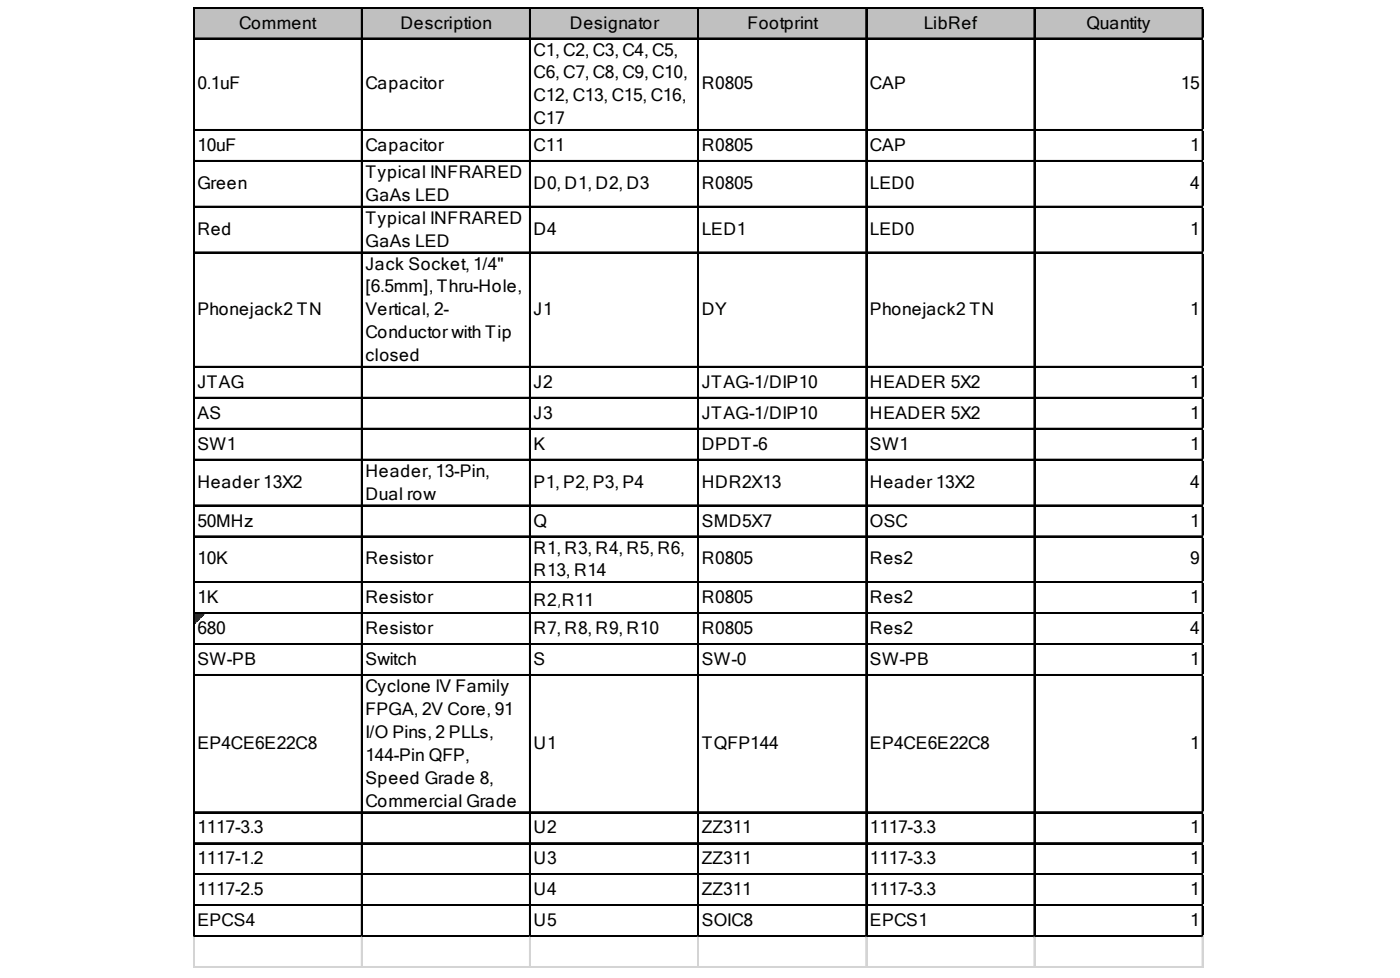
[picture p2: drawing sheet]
<svg xmlns="http://www.w3.org/2000/svg" width="288mm" height="201mm" viewBox="0 0 288 201" stroke-linecap="round" stroke-linejoin="round" font-family="sans-serif">
<defs><g id="words">
<g font-size="3.6">
<text x="49.2" y="5.9">Comment</text>
<text x="82.3" y="5.9">Description</text>
<text x="117.2" y="5.9">Designator</text>
<text x="153.7" y="5.9">Footprint</text>
<text x="189.9" y="5.9">LibRef</text>
<text x="223.4" y="5.9">Quantity</text>
<text x="109.7" y="11.4">C1, C2, C3, C4, C5,</text>
<text x="109.7" y="16.1">C6, C7, C8, C9, C10,</text>
<text x="40.6" y="18.4">0.1uF</text>
<text x="75.2" y="18.4">Capacitor</text>
<text x="109.7" y="20.8">C12, C13, C15, C16,</text>
<text x="144.3" y="18.4">R0805</text>
<text x="178.9" y="18.4">CAP</text>
<text x="242.8" y="18.4">15</text>
<text x="109.7" y="25.5">C17</text>
<text x="40.6" y="31.1">10uF</text>
<text x="75.2" y="31.1">Capacitor</text>
<text x="109.7" y="31.1">C11</text>
<text x="144.3" y="31.1">R0805</text>
<text x="178.9" y="31.1">CAP</text>
<text x="244.7" y="31.1">1</text>
<text x="40.6" y="38.8">Green</text>
<text x="75.2" y="36.6">Typical INFRARED</text>
<text x="75.2" y="41.3">GaAs LED</text>
<text x="109.7" y="38.8">D0, D1, D2, D3</text>
<text x="144.3" y="38.8">R0805</text>
<text x="178.9" y="38.8">LED0</text>
<text x="244.7" y="38.8">4</text>
<text x="75.2" y="46">Typical INFRARED</text>
<text x="40.6" y="48.2">Red</text>
<text x="75.2" y="50.7">GaAs LED</text>
<text x="109.7" y="48.2">D4</text>
<text x="144.3" y="48.2">LED1</text>
<text x="178.9" y="48.2">LED0</text>
<text x="244.7" y="48.2">1</text>
<text x="75.2" y="55.4">Jack Socket, 1/4&quot;</text>
<text x="40.6" y="64.8">Phonejack2 TN</text>
<text x="75.2" y="60.1">[6.5mm], Thru-Hole,</text>
<text x="75.2" y="64.8">Vertical, 2-</text>
<text x="109.7" y="64.8">J1</text>
<text x="144.3" y="64.8">DY</text>
<text x="178.9" y="64.8">Phonejack2 TN</text>
<text x="244.7" y="64.8">1</text>
<text x="75.2" y="69.5">Conductor with Tip</text>
<text x="75.2" y="74.2">closed</text>
<text x="40.6" y="79.8">JTAG</text>
<text x="109.7" y="79.8">J2</text>
<text x="144.3" y="79.8">JTAG-1/DIP10</text>
<text x="178.9" y="79.8">HEADER 5X2</text>
<text x="244.7" y="79.8">1</text>
<text x="40.6" y="86.1">AS</text>
<text x="109.7" y="86.1">J3</text>
<text x="144.3" y="86.1">JTAG-1/DIP10</text>
<text x="178.9" y="86.1">HEADER 5X2</text>
<text x="244.7" y="86.1">1</text>
<text x="40.6" y="92.5">SW1</text>
<text x="109.7" y="92.5">K</text>
<text x="144.3" y="92.5">DPDT-6</text>
<text x="178.9" y="92.5">SW1</text>
<text x="244.7" y="92.5">1</text>
<text x="40.6" y="100.3">Header 13X2</text>
<text x="75.2" y="98">Header, 13-Pin,</text>
<text x="109.7" y="100.3">P1, P2, P3, P4</text>
<text x="144.3" y="100.3">HDR2X13</text>
<text x="178.9" y="100.3">Header 13X2</text>
<text x="244.7" y="100.3">4</text>
<text x="75.2" y="102.7">Dual row</text>
<text x="40.6" y="108.3">50MHz</text>
<text x="109.7" y="108.3">Q</text>
<text x="109.7" y="113.8">R1, R3, R4, R5, R6,</text>
<text x="144.3" y="108.3">SMD5X7</text>
<text x="178.9" y="108.3">OSC</text>
<text x="244.7" y="108.3">1</text>
<text x="40.6" y="116">10K</text>
<text x="75.2" y="116">Resistor</text>
<text x="109.7" y="118.5">R13, R14</text>
<text x="144.3" y="116">R0805</text>
<text x="178.9" y="116">Res2</text>
<text x="244.7" y="116">9</text>
<text x="40.6" y="124">1K</text>
<text x="75.2" y="124">Resistor</text>
<text x="109.7" y="124.6">R2,R11</text>
<text x="144.3" y="124">R0805</text>
<text x="178.9" y="124">Res2</text>
<text x="244.7" y="124">1</text>
<text x="40.6" y="130.4">680</text>
<text x="75.2" y="130.4">Resistor</text>
<text x="109.7" y="130.4">R7, R8, R9, R10</text>
<text x="144.3" y="130.4">R0805</text>
<text x="178.9" y="130.4">Res2</text>
<text x="244.7" y="130.4">4</text>
<text x="40.6" y="136.8">SW-PB</text>
<text x="75.2" y="136.8">Switch</text>
<text x="109.7" y="136.8">S</text>
<text x="144.3" y="136.8">SW-0</text>
<text x="178.9" y="136.8">SW-PB</text>
<text x="244.7" y="136.8">1</text>
<text x="75.2" y="142.3">Cyclone IV Family</text>
<text x="75.2" y="147">FPGA, 2V Core, 91</text>
<text x="40.6" y="153.9">EP4CE6E22C8</text>
<text x="75.2" y="151.7">I/O Pins, 2 PLLs,</text>
<text x="109.7" y="153.9">U1</text>
<text x="144.3" y="153.9">TQFP144</text>
<text x="178.9" y="153.9">EP4CE6E22C8</text>
<text x="244.7" y="153.9">1</text>
<text x="75.2" y="156.4">144-Pin QFP,</text>
<text x="75.2" y="161.1">Speed Grade 8,</text>
<text x="75.2" y="165.8">Commercial Grade</text>
<text x="40.6" y="171.4">1117-3.3</text>
<text x="109.7" y="171.4">U2</text>
<text x="144.3" y="171.4">ZZ311</text>
<text x="178.9" y="171.4">1117-3.3</text>
<text x="244.7" y="171.4">1</text>
<text x="40.6" y="177.7">1117-1.2</text>
<text x="109.7" y="177.7">U3</text>
<text x="144.3" y="177.7">ZZ311</text>
<text x="178.9" y="177.7">1117-3.3</text>
<text x="244.7" y="177.7">1</text>
<text x="40.6" y="184.1">1117-2.5</text>
<text x="109.7" y="184.1">U4</text>
<text x="144.3" y="184.1">ZZ311</text>
<text x="178.9" y="184.1">1117-3.3</text>
<text x="244.7" y="184.1">1</text>
<text x="40.6" y="190.4">EPCS4</text>
<text x="109.7" y="190.4">U5</text>
<text x="144.3" y="190.4">SOIC8</text>
<text x="178.9" y="190.4">EPCS1</text>
<text x="244.7" y="190.4">1</text>
</g>
</g></defs>
<path d="M40 1.7h207.5v6.4h-207.5z" fill="#c0c0c0"/>
<path d="M40 126.3h2" fill="none" stroke="#008000" stroke-width=".28"/>
<path d="M40 126.3h2v.2h-2z" fill="#008000"/>
<path d="M40 126.5h1.7" fill="none" stroke="#008000" stroke-width=".28"/>
<path d="M40 126.5h1.7v.3h-1.7z" fill="#008000"/>
<path d="M40 126.8h1.4" fill="none" stroke="#008000" stroke-width=".28"/>
<path d="M40 126.8h1.4v.3h-1.4z" fill="#008000"/>
<path d="M40 127.1h1.1" fill="none" stroke="#008000" stroke-width=".28"/>
<path d="M40 127.1h1.1v.3h-1.1z" fill="#008000"/>
<path d="M40 127.4h.9" fill="none" stroke="#008000" stroke-width=".28"/>
<path d="M40 127.4h.9v.2h-.9z" fill="#008000"/>
<path d="M40 127.6h.6" fill="none" stroke="#008000" stroke-width=".28"/>
<path d="M40 127.6h.6v.3h-.6z" fill="#008000"/>
<path d="M40 127.9h.3" fill="none" stroke="#008000" stroke-width=".28"/>
<path d="M40 127.9h.3v.3h-.3z" fill="#008000"/>
<g fill="none" stroke="#000" stroke-width=".28">
<path d="M39.7 1.5v191.2M39.9 1.5v191.2M40 1.5h207.5M40 1.6h207.5M40 7.8h207.5M40 8h207.5M74.3 1.8v190.9M74.5 1.8v190.9M108.9 1.8v190.9M109 1.8v190.9M143.5 1.8v190.9M143.6 1.8v190.9"/>
<path d="M178.1 1.8v190.9M178.2 1.8v190.9M212.6 1.8v190.9M212.8 1.8v190.9M247.2 1.8v190.9M247.3 1.8v190.9M40 26.7h207.5M40 26.8h207.5M40 33h207.5M40 33.2h207.5M40 42.4h207.5M40 42.6h207.5"/>
<path d="M40 51.8h207.5M40 52h207.5M40 75.4h207.5M40 75.5h207.5M40 81.7h207.5M40 81.9h207.5M40 88.1h207.5M40 88.2h207.5M40 94.4h207.5M40 94.6h207.5M40 103.9h207.5M40 104h207.5"/>
<path d="M40 110.2h207.5M40 110.4h207.5M40 119.6h207.5M40 119.8h207.5M40 126h207.5M40 126.1h207.5M40 132.3h207.5M40 132.5h207.5M40 138.7h207.5M40 138.9h207.5M40 166.9h207.5M40 167.1h207.5"/>
<path d="M40 173.3h207.5M40 173.4h207.5M40 179.7h207.5M40 179.8h207.5M40 186h207.5M40 186.2h207.5M40 192.4h207.5M40 192.5h207.5"/>
</g>
<g fill="none" stroke="#d4d4d4" stroke-width=".28">
<path d="M247.5 1.5h.1M39.7 192.7v6.2M39.9 192.7v6.2M74.3 192.7v6.2M74.5 192.7v6.2M108.9 192.7v6.2M109 192.7v6.2M143.5 192.7v6.2M143.6 192.7v6.2M178.1 192.7v6.2M178.2 192.7v6.2M212.6 192.7v6.2"/>
<path d="M212.8 192.7v6.2M247.2 192.7v6.2M247.3 192.7v6.2"/>
</g>
<path d="M247.5 1.5v.3z" fill="#d4d4d4"/>
<path d="M247.5 7.8h.1" fill="none" stroke="#d4d4d4" stroke-width=".28"/>
<path d="M247.5 7.8v.3z" fill="#d4d4d4"/>
<path d="M247.5 26.7h.1" fill="none" stroke="#d4d4d4" stroke-width=".28"/>
<path d="M247.5 26.7v.2z" fill="#d4d4d4"/>
<path d="M247.5 33h.1" fill="none" stroke="#d4d4d4" stroke-width=".28"/>
<path d="M247.5 33v.3z" fill="#d4d4d4"/>
<path d="M247.5 42.4h.1" fill="none" stroke="#d4d4d4" stroke-width=".28"/>
<path d="M247.5 42.4v.3z" fill="#d4d4d4"/>
<path d="M247.5 51.8h.1" fill="none" stroke="#d4d4d4" stroke-width=".28"/>
<path d="M247.5 51.8v.3z" fill="#d4d4d4"/>
<path d="M247.5 75.4h.1" fill="none" stroke="#d4d4d4" stroke-width=".28"/>
<path d="M247.5 75.4v.2z" fill="#d4d4d4"/>
<path d="M247.5 81.7h.1" fill="none" stroke="#d4d4d4" stroke-width=".28"/>
<path d="M247.5 81.7v.3z" fill="#d4d4d4"/>
<path d="M247.5 88.1h.1" fill="none" stroke="#d4d4d4" stroke-width=".28"/>
<path d="M247.5 88.1v.3z" fill="#d4d4d4"/>
<path d="M247.5 94.4h.1" fill="none" stroke="#d4d4d4" stroke-width=".28"/>
<path d="M247.5 94.4v.3z" fill="#d4d4d4"/>
<path d="M247.5 103.9h.1" fill="none" stroke="#d4d4d4" stroke-width=".28"/>
<path d="M247.5 103.9v.2z" fill="#d4d4d4"/>
<path d="M247.5 110.2h.1" fill="none" stroke="#d4d4d4" stroke-width=".28"/>
<path d="M247.5 110.2v.3z" fill="#d4d4d4"/>
<path d="M247.5 119.6h.1" fill="none" stroke="#d4d4d4" stroke-width=".28"/>
<path d="M247.5 119.6v.3z" fill="#d4d4d4"/>
<path d="M247.5 126h.1" fill="none" stroke="#d4d4d4" stroke-width=".28"/>
<path d="M247.5 126v.3z" fill="#d4d4d4"/>
<path d="M247.5 132.3h.1" fill="none" stroke="#d4d4d4" stroke-width=".28"/>
<path d="M247.5 132.3v.3z" fill="#d4d4d4"/>
<path d="M247.5 138.7h.1" fill="none" stroke="#d4d4d4" stroke-width=".28"/>
<path d="M247.5 138.7v.3z" fill="#d4d4d4"/>
<path d="M247.5 166.9h.1" fill="none" stroke="#d4d4d4" stroke-width=".28"/>
<path d="M247.5 166.9v.3z" fill="#d4d4d4"/>
<path d="M247.5 173.3h.1" fill="none" stroke="#d4d4d4" stroke-width=".28"/>
<path d="M247.5 173.3v.3z" fill="#d4d4d4"/>
<path d="M247.5 179.7h.1" fill="none" stroke="#d4d4d4" stroke-width=".28"/>
<path d="M247.5 179.7v.2z" fill="#d4d4d4"/>
<path d="M247.5 186h.1" fill="none" stroke="#d4d4d4" stroke-width=".28"/>
<path d="M247.5 186v.3z" fill="#d4d4d4"/>
<path d="M247.5 192.4h.1" fill="none" stroke="#d4d4d4" stroke-width=".28"/>
<path d="M247.5 192.4v.3z" fill="#d4d4d4"/>
<path d="M39.7 198.8h207.8" fill="none" stroke="#d4d4d4" stroke-width=".28"/>
<path d="M39.7 198.8h207.8" fill="none" stroke="#d4d4d4" stroke-width=".21"/>
<use href="#words"/>
</svg>
